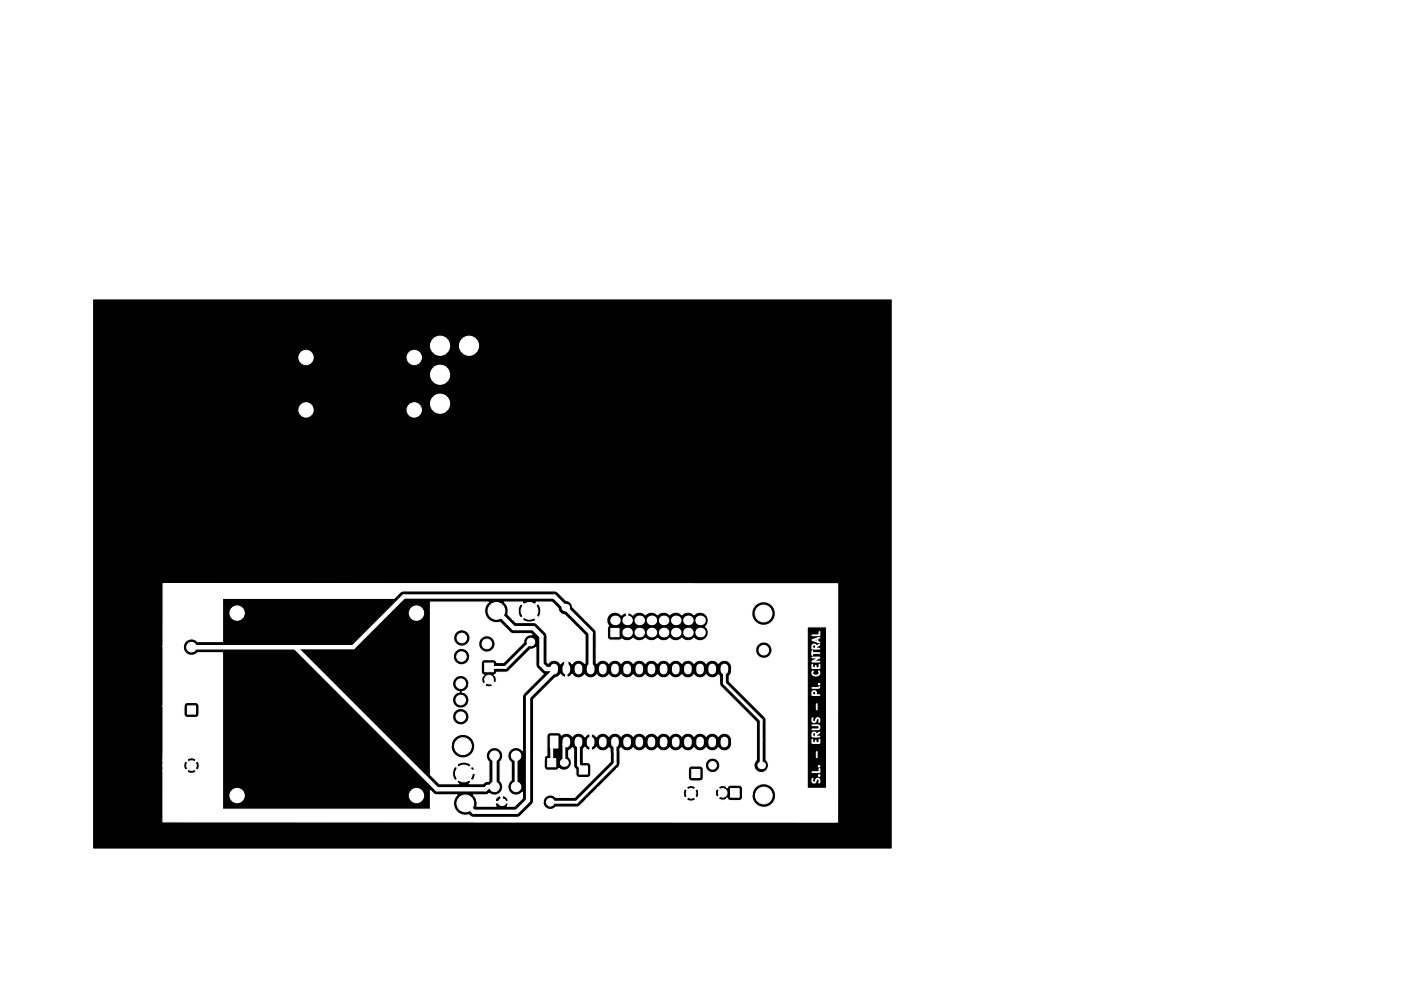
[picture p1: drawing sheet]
<svg xmlns="http://www.w3.org/2000/svg" width="297mm" height="210mm" viewBox="0 0 297 210" stroke-linecap="round" stroke-linejoin="round" font-family="sans-serif">
<defs><g id="words">
<text font-size="2.1" fill="#fff" x="171.3" y="161" transform="rotate(-90 171.3 161)">S.L. - ERUS - Pl. CENTRAL</text>
</g></defs>
<path d="M19.6 62.6h166.6v114.5h-166.6z" fill="#000" stroke="#000" stroke-width=".21"/>
<path d="M170.7 133.3v.7M171.2 133.1l-1.5 .5 1.5 .5M171.2 131.9v.7h-1.5M169.7 162.6v.5l.1 .3h.5l.2-.7 .4-.1 .3 .3-.1 .5M171 161.9h.2" fill="none" stroke="#fff" stroke-width=".38"/>
<g fill="#fff" stroke="#fff" stroke-width=".21">
<path d="M115 153.7h1.6v2.5h-1.6z"/>
<path d="M152.6 164.6h1.8v1.8h-1.8z"/>
<path d="M101.2 138.4h1.9v1.8h-1.9z"/>
<path d="M114.4 158.4h1.7v1.7h-1.7z"/>
<circle cx="151" cy="165.5" r=".9"/>
<circle cx="102.1" cy="141.9" r=".9"/>
<circle cx="49.5" cy="166.1" r="1.5"/>
<circle cx="49.5" cy="128" r="1.5"/>
<circle cx="87" cy="128" r="1.5"/>
<circle cx="87" cy="166.1" r="1.5"/>
</g>
<g fill="none" stroke="#fff" stroke-width="1.6">
<path d="M115.8 139.4v.6M118.3 139.4v.6M120.8 139.4v.6M123.4 139.4v.6M125.9 139.4v.6M128.5 139.4v.6M131 139.4v.6M133.5 139.4v.6M136.1 139.4v.6M138.6 139.4v.6M141.2 139.4v.6M143.7 139.4v.6"/>
<path d="M146.2 139.4v.6M148.8 139.4v.6M151.3 139.4v.6M118.3 154.6v.7M120.8 154.6v.7M123.4 154.6v.7M125.9 154.6v.7M128.5 154.6v.7M131 154.6v.7M133.5 154.6v.7M136.1 154.6v.7M138.6 154.6v.7"/>
<path d="M141.2 154.6v.7M143.7 154.6v.7M146.2 154.6v.7M148.8 154.6v.7M151.3 154.6v.7"/>
</g>
<circle cx="117.8" cy="159.3" r=".85" fill="#fff"/>
<g fill="#fff" stroke="#fff" stroke-width=".21">
<path d="M121 159.9h1.7v1.7h-1.7z"/>
<path d="M127.6 131.2h1.7v1.7h-1.7z"/>
</g>
<g fill="#fff">
<circle cx="128.5" cy="129.5" r="1"/>
<circle cx="131" cy="132.1" r="1"/>
<circle cx="131" cy="129.5" r="1"/>
<circle cx="133.5" cy="132.1" r="1"/>
<circle cx="133.5" cy="129.5" r="1"/>
<circle cx="136.1" cy="132.1" r="1"/>
<circle cx="136.1" cy="129.5" r="1"/>
<circle cx="138.6" cy="132.1" r="1"/>
<circle cx="138.6" cy="129.5" r="1"/>
<circle cx="141.2" cy="132.1" r="1"/>
<circle cx="141.2" cy="129.5" r="1"/>
<circle cx="143.7" cy="132.1" r="1"/>
<circle cx="143.7" cy="129.5" r="1"/>
<circle cx="146.2" cy="132.1" r="1"/>
<circle cx="146.2" cy="129.5" r="1"/>
</g>
<g fill="#fff" stroke="#fff" stroke-width=".21">
<path d="M39.2 147.4h1.7v1.7h-1.7z"/>
<path d="M144.5 160.6h1.7v1.7h-1.7z"/>
<circle cx="96.7" cy="155.8" r="1.75"/>
<circle cx="96.9" cy="161.5" r="1.75"/>
<circle cx="96.5" cy="133.2" r="1"/>
<circle cx="96.2" cy="142.7" r="1"/>
<circle cx="96.2" cy="146.2" r="1"/>
<circle cx="96.4" cy="137.1" r="1"/>
<circle cx="101.7" cy="134.4" r="1"/>
<circle cx="96.2" cy="149.6" r="1"/>
<circle cx="40" cy="135.1" r="1"/>
<circle cx="40" cy="159.8" r="1"/>
<circle cx="159.6" cy="135.7" r="1"/>
<circle cx="144.3" cy="165.6" r="1"/>
</g>
<circle cx="159" cy="159.8" r=".8" fill="#fff"/>
<g fill="#fff" stroke="#fff" stroke-width=".21">
<circle cx="148.8" cy="159.8" r=".8"/>
<circle cx="110.9" cy="134" r=".8"/>
</g>
<g fill="#fff">
<circle cx="118.1" cy="126.9" r=".8"/>
<circle cx="104.8" cy="167.5" r=".8"/>
</g>
<g fill="#fff" stroke="#fff" stroke-width=".21">
<circle cx="114.9" cy="167.5" r=".8"/>
<circle cx="107.8" cy="164.3" r="1"/>
<circle cx="103.3" cy="164.3" r="1"/>
<circle cx="107.8" cy="157.8" r="1"/>
<circle cx="103.3" cy="157.8" r="1"/>
<circle cx="97.2" cy="167.7" r="1.75"/>
<circle cx="103.7" cy="127.5" r="1.75"/>
<circle cx="110.6" cy="127.5" r="1.75"/>
<circle cx="86.5" cy="74.6" r="1.5"/>
<circle cx="63.9" cy="74.6" r="1.5"/>
<circle cx="63.9" cy="85.6" r="1.5"/>
<circle cx="86.5" cy="85.6" r="1.5"/>
<circle cx="91.9" cy="72.2" r="2"/>
<circle cx="91.9" cy="78.2" r="2"/>
<circle cx="98" cy="72.2" r="2"/>
<circle cx="91.9" cy="84.3" r="2"/>
<circle cx="159.5" cy="128.1" r="1.75"/>
<circle cx="159.5" cy="166.1" r="1.75"/>
</g>
<path d="M110.9 134l-5.3 5.3h-3.5M151.3 139.7v3l7.7 7.7v9.4M107.8 157.8v6.5M115.2 155.4v3.9M118.3 154.9l-.5 .5v3.9M120.8 154.9v4.9l1.1 1M121.2 154.9l-.6 .5M128.5 154.9v2.1M128.5 157v2.4l-8 8.1h-5.6" fill="none" stroke="#fff" stroke-width=".6"/>
<path d="M40 135.1h33.8l10.6-10.6h31.4l7.6 7.7v7.5M61.6 135.1l29.7 29.7h10.1l.5-.5h1.4v-6.5M103.7 127.5l3.6 3.6h4.1l1.7 1.7v5.9l1 1h1.7v.4l-5.5 5.4v21.6l-2.4 2.4h-8.9l-1.8-1.8M110.6 127.5l7.7 7.7v4.5M102.1 141.9l2.2 2.1v5.9l-3.5 3.4v6.3l-1.6 1.5h-2l-.3 .4M99.8 160.5h.1" fill="none" stroke="#fff" stroke-width=".9"/>
<g fill="#fff" stroke="#fff" stroke-width=".25">
<path d="M34.1 121.9h140.9l-.1 49.7h-140.8v-10.6h4.9l.1 .2 1 .3 .8-.3 .1-.2-1-1-1 1h-4.9v-1.1h4.3a.81 .81 0 0 0 .5 .9l.9-1h.4l.9 1 .3-.1 .2-.9-.2-.8-.3-.1-.9 .9h-.4l-.9-.9a.94 .94 0 0 0-.5 1h-4.3v-1.2h4.9l1 1 1-1-.1-.3-1-.2-.8 .2-.1 .3h-4.9v-11.3h4.3v1.7l.2 .5 .6 .2h1.7a.73 .73 0 0 0 .7-.7v-1.7l-.2-.5-.5-.2h-1.7a.73 .73 0 0 0-.8 .7h-4.3v-12.4h4.2v.3a1.73 1.73 0 0 0 1.1 1.5 1.73 1.73 0 0 0 1.9-.5h5.2v32.7h43.3l.1-.2v-3.7l.7 .7 .5 .2h4.4a2.48 2.48 0 0 0-.4 3 2.48 2.48 0 0 0 2.8 1.1 1.25 1.25 0 0 0 1.1 .6h9.2l.6-.4 2.3-2.3 .4-.7h1.9v.3a1.53 1.53 0 0 0 1.1 1.4 1.53 1.53 0 0 0 1.6-.5h4.6l.5-.3 1.4-1.4h20.8a1.15 1.15 0 0 0 1.9 0l-1-1-.9 1h-20.8l1.1-1.1h19l.3 .8 .2 .1 1-1h.3l1 1a.92 .92 0 0 0 .5-1h3.4l.2 .7 .3 .1 .9-.9-.9-.8h-.3l-.2 .9h-3.4l-.3-.8-.2-.1-1 .9h-.3l-1-.9a.94 .94 0 0 0-.5 1h-19l1.2-1.2h18.5l.9 1 1-1h4.8l1.1 1-1.1 1.1 .1 .3 .5 .2 .6-.1 .5-.1v-.3l.7 .6h1.9a.73 .73 0 0 0 .7-.8v-.5h2a2.49 2.49 0 0 0 3.3 2.5 2.49 2.49 0 0 0 .9-4.1 2.49 2.49 0 0 0-4.1 1.1l-.1 .5h-2v-1.5l-.6-.5h-2l-.7 .6a1.06 1.06 0 0 0-1.7 0h-4.8l-.1-.3-.3-.1-.6-.1-.8 .2-.1 .3h-18.5l3.9-3.9h15v1.7l.2 .6 .5 .2h1.7a.73 .73 0 0 0 .7-.8v-1.7l-.2-.5-.5-.2h-1.7a.73 .73 0 0 0-.7 .7h-15l.7-1h17.8a1.53 1.53 0 0 0 2.1 1.6 1.53 1.53 0 0 0 .5-2.5 1.53 1.53 0 0 0-2.5 .7l-.1 .2h-17.8v-3.2l.2-.3 .2 .2a1.53 1.53 0 0 0 2.4-.2 1.53 1.53 0 0 0 2.5 0 1.53 1.53 0 0 0 2.5 0 1.53 1.53 0 0 0 2.6 0 1.53 1.53 0 0 0 2.5 0 1.53 1.53 0 0 0 2.6 0 1.53 1.53 0 0 0 2.5 0 1.53 1.53 0 0 0 2.5 0 1.53 1.53 0 0 0 1.7 .6 1.53 1.53 0 0 0 1.1-1.4 1.63 1.63 0 0 0-.5-1.9 1.63 1.63 0 0 0-2.1 .1l-.2 .2-.1-.2a1.53 1.53 0 0 0-2.4 .2 1.53 1.53 0 0 0-2.5 0 1.53 1.53 0 0 0-2.6 0 1.53 1.53 0 0 0-2.5 0 1.53 1.53 0 0 0-2.6 0 1.53 1.53 0 0 0-2.5 0 1.53 1.53 0 0 0-2.5 0 1.53 1.53 0 0 0-2.6 0 1.53 1.53 0 0 0-2.5 0 1.53 1.53 0 0 0-2.6 .1l-.3-.3a.55 .55 0 0 0-.8-.2v3.2l.3 .1 .8-.5a1.53 1.53 0 0 0 2.6 0l.2 .3 .1 2.6-7.5 7.5h-3.9a1.53 1.53 0 0 0-1.6-.5 1.53 1.53 0 0 0-1.1 1.3h-1.9v-8.9h2.2v1.8l.4 .6h2.1l.5-.4a1.58 1.58 0 0 0 2.3-.1 1.58 1.58 0 0 0-.2-2.2v-1.4l.8-.6 .2 .3v3.6l.5 .6v1.3l.6 .4 1.8 .1a.73 .73 0 0 0 .7-.8l-.1-2.1-.5-.3h-.9v-2.8l.3-.4 .3 .4a.55 .55 0 0 0 .8 .1v-3.2l-.4-.1-.8 .6a1.53 1.53 0 0 0-2.5-.1 1.53 1.53 0 0 0-2.3-.2l-.2-.3-.4-.2h-1.7a.73 .73 0 0 0-.8 .7v4l-.4 .3-.1 .4h-2.2v-12.4l4.5-4.5 .6-.2 .5-.5 .5 .5 .3 .1 .3-.1v-3.2a.88 .88 0 0 0-1.1 .5 1.52 1.52 0 0 0-2.6-.1l-.2-.3v-5.4l-.2-.6-2.2-2.1-4.1-.1-.8-.8h2.1a1.89 1.89 0 0 0 3 0l-1.5-1.5-1.5 1.5h-2.1l-.9-.9 .1-.7h2l.2 .9 .2 .4 .3 .1 1.5-1.5h.4l1.5 1.5a1.89 1.89 0 0 0 0-2.9l-1.5 1.4h-.4l-1.5-1.4-.3 .1-.2 .5-.2 .9h-2a2.36 2.36 0 0 0-.8-1.9h3.8l-.1 .2 1.5 1.5 1.5-1.5-.1-.2h3.3l1.3 1.3 .4 .9 .9 .5 4.3 4.2-.1 5.9a1.53 1.53 0 0 0-2.6 .1l-.3-.3a.55 .55 0 0 0-.8-.2v3.2l.3 .1 .9-.5a1.53 1.53 0 0 0 2.5 0 1.53 1.53 0 0 0 2.5 0 1.53 1.53 0 0 0 2.6 0 1.53 1.53 0 0 0 2.5 0 1.53 1.53 0 0 0 2.6 0 1.53 1.53 0 0 0 2.5 0 1.53 1.53 0 0 0 2.5 0 1.53 1.53 0 0 0 2.6 0 1.53 1.53 0 0 0 2.5 0 1.53 1.53 0 0 0 2.6 0 1.53 1.53 0 0 0 2.5 0 1.53 1.53 0 0 0 2.5 0l.3 .3v1.5l.2 .5 7.5 7.6-.1 7.9a1.53 1.53 0 0 0 0 2.2 1.53 1.53 0 0 0 2.2-.1 1.53 1.53 0 0 0-.1-2.1v-8.7l-7.7-7.8v-1l.3-.3a2 2 0 0 0-1-3l-.9 .1-.7 .5a1.53 1.53 0 0 0-2.5 0 1.53 1.53 0 0 0-2.5 0 1.53 1.53 0 0 0-2.6 0 1.53 1.53 0 0 0-2.5 0 1.53 1.53 0 0 0-2.6 0 1.53 1.53 0 0 0-2.5 0 1.53 1.53 0 0 0-2.5 0 1.53 1.53 0 0 0-2.6 0 1.53 1.53 0 0 0-2.5 0 1.53 1.53 0 0 0-2.6 0v-2.9h33.2v.3a1.73 1.73 0 0 0 2.7 1.3 1.73 1.73 0 0 0 0-2.9 1.73 1.73 0 0 0-2.7 1.3h-33.2l-.1-3.9-2.1-2.2h4.3l.2 .7 .2 .4-.2 .6 .1 2.1 .6 .4h1.7l.5-.2a1.89 1.89 0 0 0 2.5-.3 1.73 1.73 0 0 0 2.5 0 1.73 1.73 0 0 0 2.5 0 1.73 1.73 0 0 0 2.6 0 1.73 1.73 0 0 0 2.5 0 1.73 1.73 0 0 0 2.6 0 1.73 1.73 0 0 0 2.4 .1 1.73 1.73 0 0 0 .1-2.4h21.1v33.7h4.1v-33.7l-25.3-.1a1.72 1.72 0 0 0-.8-2.9h10.4v.4a2.49 2.49 0 0 0 3.8 1.9 2.49 2.49 0 0 0 0-4.2 2.49 2.49 0 0 0-3.8 1.9l-10.8-.1-1.3 .5a1.74 1.74 0 0 0-2.5 .1 1.73 1.73 0 0 0-2.5 0 1.73 1.73 0 0 0-2.6 0 1.73 1.73 0 0 0-2.5 0 1.73 1.73 0 0 0-2.6 0l-.6-.4-.5 .1v1.6h-.2v-1.6a.84 .84 0 0 0-1.1 .3 1.73 1.73 0 0 0-1.9-.5 1.73 1.73 0 0 0-1.2 1.6h-4.3l-2.8-2.8a1.5 1.5 0 0 0-1.4-1.4l-1.8-1.7-.6-.2h-31.4l-.7 .2-1.4 1.3h-35.7l-.1 9h-5.2a1.73 1.73 0 0 0-1.9-.4 1.73 1.73 0 0 0-1.1 1.5h-4.2z"/>
<path d="M89.9 125.7h12.1l-.2 .3a2.49 2.49 0 0 0-.2 2.9 2.49 2.49 0 0 0 2.8 1l2.4 2.3 4.1 .1 .2 .2a1.52 1.52 0 0 0-1.7 1.6l-4.2 4.2h-1.4a.73 .73 0 0 0-.7-.6h-2l-.5 .3-.1 2.4 .6 .6a1.06 1.06 0 0 0 0 1.8l1-1.1 1.1 1.1a1.06 1.06 0 0 0 0-1.8l.4-.2 .2-.4h1.8l.6-.2 4.6-4.6 .5-.1 .6-.3v3.8l.4 .6 1.2 1.1-4 4-.4 .6v11.4a1.73 1.73 0 0 0-2.6-.1 1.73 1.73 0 0 0 .3 2.6l-.1 3.8a1.73 1.73 0 0 0-.1 2.5 1.73 1.73 0 0 0 2.5-.1v1.3l-1.6 1.6h-1.5l.2-.5-.1-.2h-2.6l-.1 .2 .2 .5h-4v-1.2h3.8l.1 .3h1.2v-1.2h.2v1.2h1.2l.1-.3a1.17 1.17 0 0 0-1.5-.9 1.07 1.07 0 0 0-1.3 .9h-3.8l-.7-1.1h2.7l.6-.4a1.73 1.73 0 0 0 2.4-.2 1.73 1.73 0 0 0-.1-2.4v-3.9l.1-.2a1.73 1.73 0 0 0-.2-2.4 1.73 1.73 0 0 0-2.4 .1 1.73 1.73 0 0 0 .1 2.5v3.9l-.7 .2-.5 .4h-2.9l.4-.4-1.5-1.5-1.5 1.5 .4 .4h-4l-1.9-1.8v-.3h4.6a1.52 1.52 0 0 0 .7 1.5l1.5-1.5h.4l1.5 1.5 .3-.2a2.4 2.4 0 0 0 0-2.6l-.3-.2-1.5 1.5h-.4l-1.5-1.5a1.58 1.58 0 0 0-.7 1.5h-4.6v-1.7h5.5l1.5 1.5 1.5-1.5-.2-.3a2.4 2.4 0 0 0-2.6 0l-.2 .3h-5.5v-4.2h4.3a2.49 2.49 0 0 0 3.4 2.5 2.49 2.49 0 0 0 .8-4.1 2.49 2.49 0 0 0-4.1 1.1l-.1 .5h-4.3v-6.1h4.6a1.73 1.73 0 0 0 2.4 1.8 1.73 1.73 0 0 0 .5-2.9 1.73 1.73 0 0 0-2.8 .7l-.1 .4h-4.6v-3.5h4.6a1.73 1.73 0 0 0 1.5 1.9 1.73 1.73 0 0 0 2-1.5 1.73 1.73 0 0 0-1.5-1.9l.6-.2 .5-.5 .4-.8h3.3a1.06 1.06 0 0 0 1.7 0l-.9-.9-.8 .9-3.3-.1a1.73 1.73 0 0 0-1.5-1.9 1.73 1.73 0 0 0-2 1.5 1.73 1.73 0 0 0 1.5 2l-.6 .1-.5 .5-.4 .9h-4.6v-9.1h4.8a1.73 1.73 0 0 0 2.3 1.8 1.73 1.73 0 0 0 .6-2.9 1.73 1.73 0 0 0-2.9 .8v.3h-4.8v-3.9h4.8a1.73 1.73 0 0 0 1.1 1.8 1.73 1.73 0 0 0 2-.5h2.2v.3a1.73 1.73 0 0 0 2.6 1.3 1.73 1.73 0 0 0 0-2.9 1.73 1.73 0 0 0-2.6 1.3h-2.2l.2-.3a1.73 1.73 0 0 0-1-2.5 1.73 1.73 0 0 0-2.3 1.5h-4.8z"/>
</g>
<use href="#words"/>
</svg>
